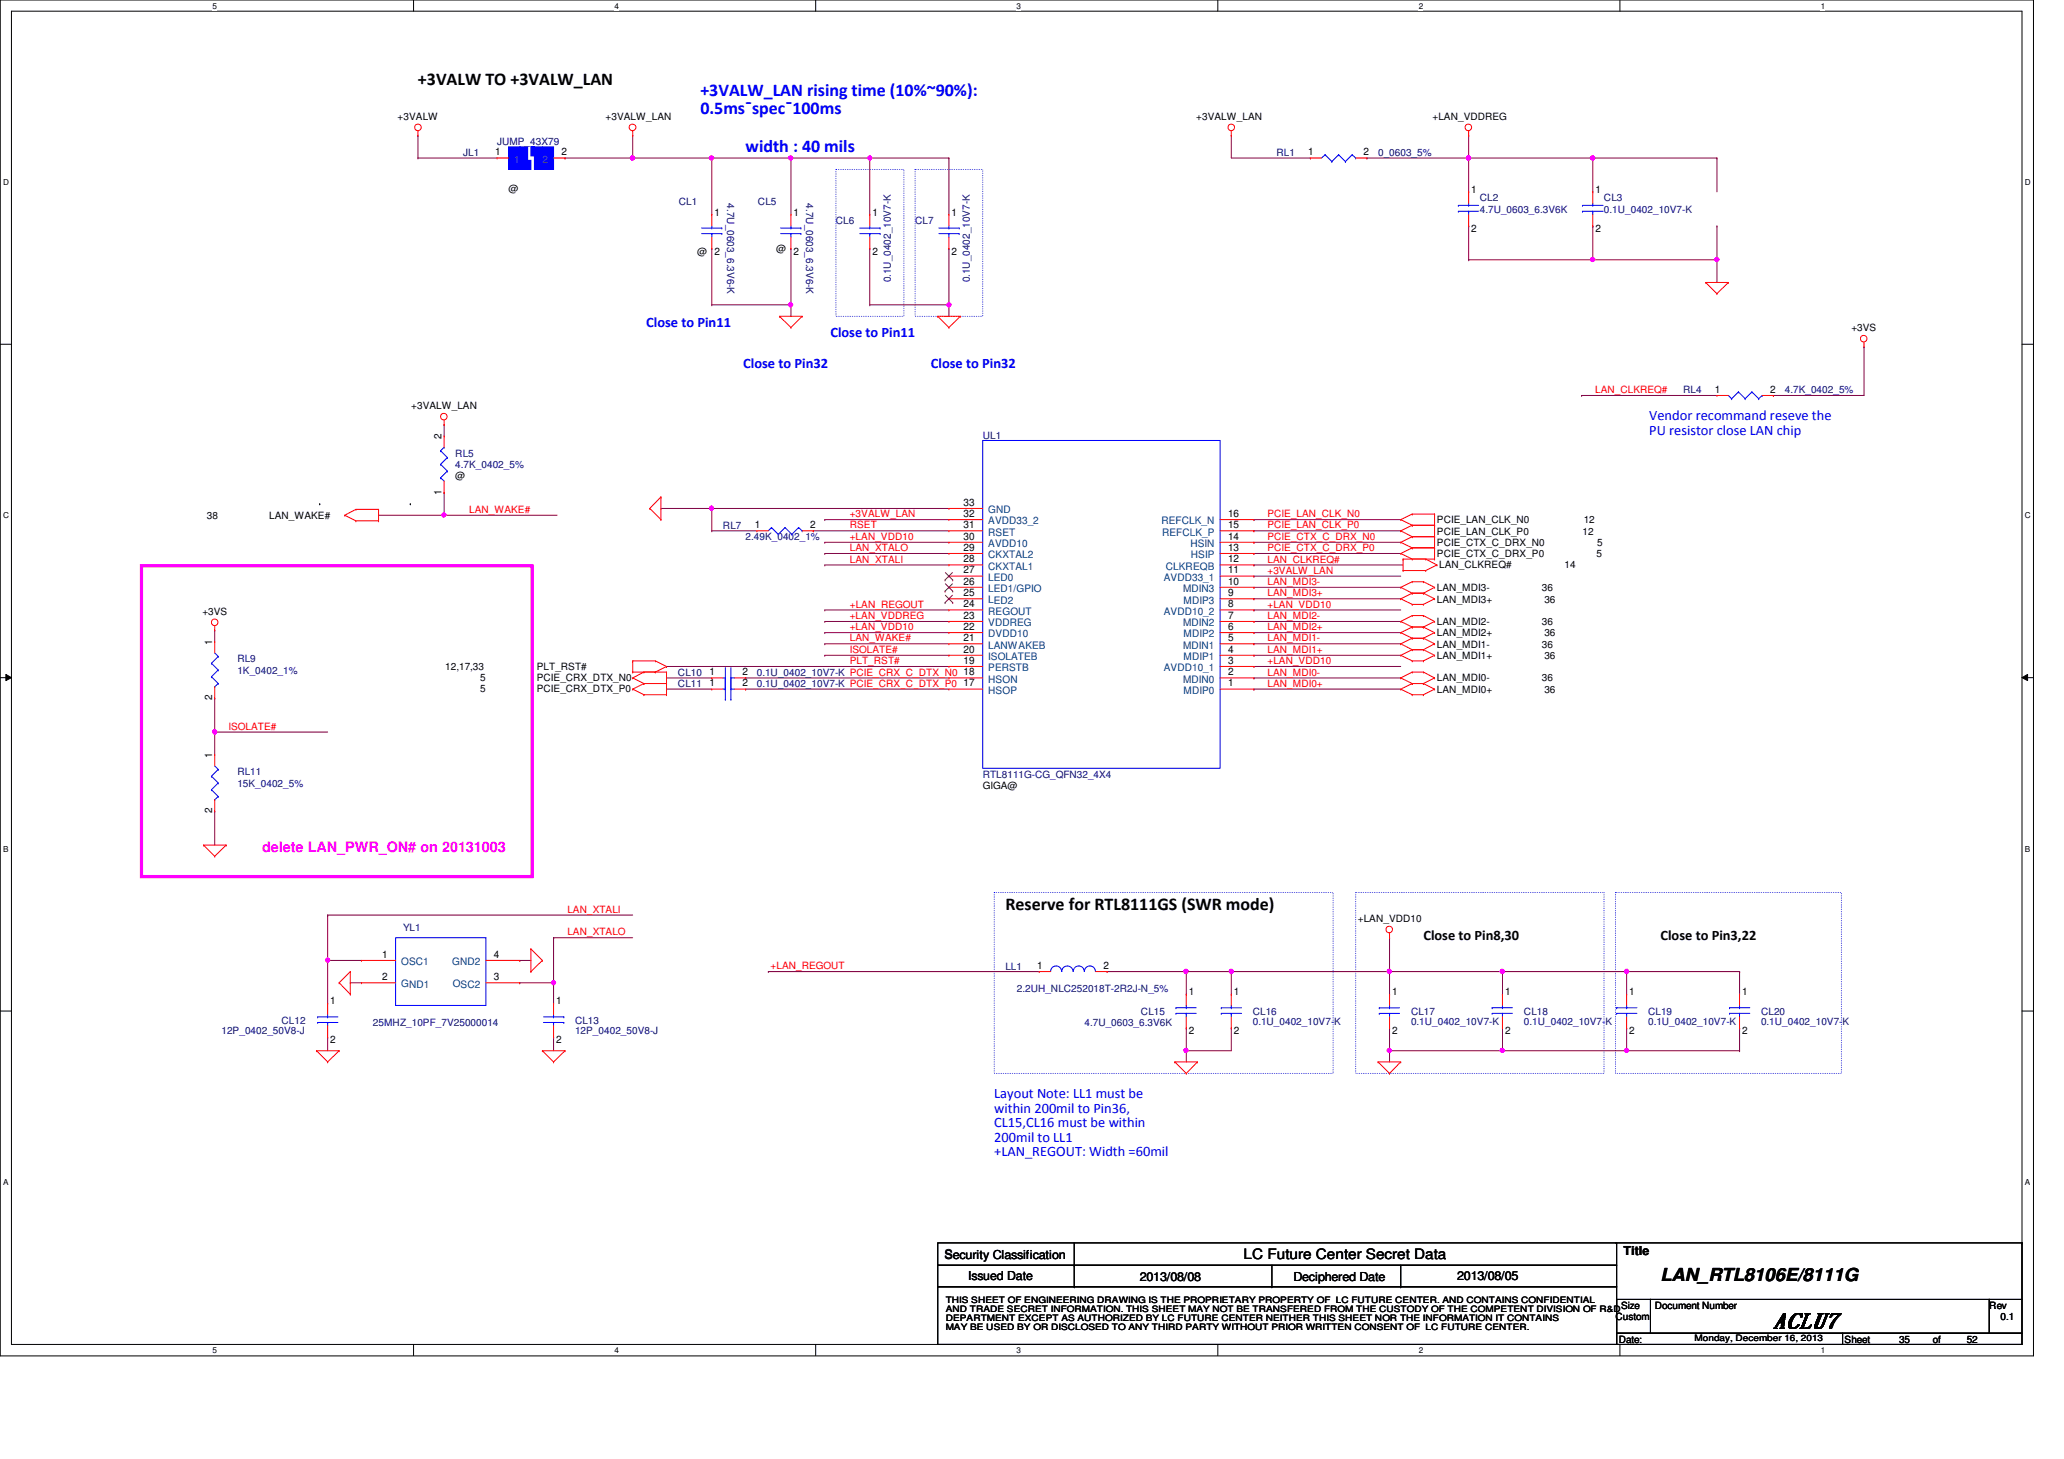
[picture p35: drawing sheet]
<svg xmlns="http://www.w3.org/2000/svg" width="297mm" height="210mm" viewBox="0 0 297 210" stroke-linecap="round" stroke-linejoin="round" font-family="sans-serif">
<defs><g id="words">
<text font-size="3" x="255.2" y="191.1">ACLU7</text>
<g font-size="2.6">
<text x="60.2" y="12.2">+3VALW TO +3VALW_LAN</text>
<text x="144.7" y="130.9">Reserve for RTL8111GS (SWR mode)</text>
<text x="239" y="184.4">LAN_RTL8106E/8111G</text>
</g>
<g font-size="2.6" fill="#00f">
<text x="100.8" y="13.8">+3VALW_LAN rising time (10%~90%):</text>
<text x="100.8" y="16.4">0.5msˉspecˉ100ms</text>
<text x="107.3" y="21.9">width : 40 mils</text>
</g>
<g font-size="2.1" fill="#00f">
<text x="93" y="47">Close to Pin11</text>
<text x="107" y="53">Close to Pin32</text>
<text x="119.5" y="48.5">Close to Pin11</text>
<text x="134" y="52.9">Close to Pin32</text>
<text x="237.4" y="60.5">Vendor recommand reseve the</text>
<text x="237.4" y="62.6">PU resistor close LAN chip</text>
<text x="143.1" y="158">Layout Note: LL1 must be</text>
<text x="143.1" y="160.1">within 200mil to Pin36,</text>
<text x="143.1" y="162.2">CL15,CL16 must be within</text>
<text x="143.1" y="164.3">200mil to LL1</text>
<text x="143.1" y="166.3">+LAN_REGOUT: Width =60mil</text>
</g>
<text font-size="2.1" fill="#f0f" x="37.7" y="122.5">delete LAN_PWR_ON# on 20131003</text>
<g font-size="2.1">
<text x="204.8" y="135.3">Close to Pin8,30</text>
<text x="239" y="135.3">Close to Pin3,22</text>
<text x="179" y="181.2">LC Future Center Secret Data</text>
</g>
<g font-size="1.8">
<text x="135.9" y="181.1">Security Classification</text>
<text x="139.3" y="184.1">Issued Date</text>
<text x="164" y="184.3">2013/08/08</text>
<text x="186.1" y="184.3">Deciphered Date</text>
<text x="209.7" y="184.1">2013/08/05</text>
<text x="233.6" y="180.6">Title</text>
</g>
<g font-size="1.5">
<text x="71.2" y="22.4">1</text>
<text x="80.8" y="22.4">2</text>
<text x="188.2" y="22.4">1</text>
<text x="196.2" y="22.4">2</text>
<text x="211.7" y="27.8">1</text>
<text x="229.6" y="27.8">1</text>
<text x="102.8" y="31">1</text>
<text x="114.2" y="31">1</text>
<text x="125.6" y="31">1</text>
<text x="136.9" y="31">1</text>
<text x="211.7" y="33.4">2</text>
<text x="229.6" y="33.4">2</text>
<text x="102.8" y="36.6">2</text>
<text x="114.2" y="36.6">2</text>
<text x="125.6" y="36.6">2</text>
<text x="136.9" y="36.6">2</text>
<text x="246.8" y="56.5">1</text>
<text x="254.8" y="56.5">2</text>
<text x="63.5" y="63.2" transform="rotate(-90 63.5 63.2)">2</text>
<text x="63.5" y="71.2" transform="rotate(-90 63.5 71.2)">1</text>
<text x="108.6" y="76">1</text>
<text x="116.6" y="76">2</text>
<text x="138.7" y="77.6">30</text>
<text x="138.7" y="74.4">32</text>
<text x="138.7" y="76">31</text>
<text x="138.7" y="72.8">33</text>
<text x="176.7" y="77.6">14</text>
<text x="176.7" y="76">15</text>
<text x="176.7" y="74.4">16</text>
<text x="138.7" y="82.5">27</text>
<text x="138.7" y="80.9">28</text>
<text x="138.7" y="79.2">29</text>
<text x="176.7" y="82.5">11</text>
<text x="176.7" y="80.9">12</text>
<text x="176.7" y="79.2">13</text>
<text x="138.7" y="89">23</text>
<text x="138.7" y="87.4">24</text>
<text x="138.7" y="85.8">25</text>
<text x="138.7" y="84.1">26</text>
<text x="176.7" y="89">7</text>
<text x="176.7" y="87.4">8</text>
<text x="176.7" y="85.8">9</text>
<text x="176.7" y="84.1">10</text>
<text x="30.5" y="92.8" transform="rotate(-90 30.5 92.8)">1</text>
<text x="138.7" y="95.5">19</text>
<text x="138.7" y="93.9">20</text>
<text x="138.7" y="92.2">21</text>
<text x="138.7" y="90.6">22</text>
<text x="176.7" y="95.5">3</text>
<text x="176.7" y="93.9">4</text>
<text x="176.7" y="92.2">5</text>
<text x="176.7" y="90.6">6</text>
<text x="30.5" y="100.8" transform="rotate(-90 30.5 100.8)">2</text>
<text x="102.1" y="98.8">1</text>
<text x="102.1" y="97.2">1</text>
<text x="106.8" y="98.8">2</text>
<text x="106.8" y="97.2">2</text>
<text x="138.7" y="98.8">17</text>
<text x="138.7" y="97.2">18</text>
<text x="176.7" y="98.8">1</text>
<text x="176.7" y="97.2">2</text>
<text x="30.5" y="109" transform="rotate(-90 30.5 109)">1</text>
<text x="30.5" y="117" transform="rotate(-90 30.5 117)">2</text>
<text x="55" y="137.8">1</text>
<text x="71.1" y="137.8">4</text>
<text x="55" y="141">2</text>
<text x="71.1" y="141">3</text>
<text x="149.3" y="139.4">1</text>
<text x="158.8" y="139.4">2</text>
<text x="171.1" y="143.2">1</text>
<text x="177.6" y="143.2">1</text>
<text x="200.4" y="143.2">1</text>
<text x="216.6" y="143.2">1</text>
<text x="234.5" y="143.2">1</text>
<text x="250.7" y="143.2">1</text>
<text x="47.5" y="144.5">1</text>
<text x="80" y="144.5">1</text>
<text x="171.1" y="148.8">2</text>
<text x="177.6" y="148.8">2</text>
<text x="200.4" y="148.8">2</text>
<text x="216.6" y="148.8">2</text>
<text x="234.5" y="148.8">2</text>
<text x="250.7" y="148.8">2</text>
<text x="47.5" y="150.1">2</text>
<text x="80" y="150.1">2</text>
</g>
<g font-size="1.5" fill="#004080">
<text x="74" y="23.4">1</text>
<text x="78.1" y="23.4">2</text>
<text x="142.2" y="77">RSET</text>
<text x="142.2" y="75.4">AVDD33_2</text>
<text x="142.2" y="73.8">GND</text>
<text x="167.2" y="75.4">REFCLK_N</text>
<text x="167.3" y="77">REFCLK_P</text>
<text x="142.2" y="83.6">LED0</text>
<text x="142.2" y="82">CKXTAL1</text>
<text x="142.2" y="80.3">CKXTAL2</text>
<text x="142.2" y="78.7">AVDD10</text>
<text x="167.5" y="83.6">AVDD33_1</text>
<text x="167.8" y="82">CLKREQB</text>
<text x="171.3" y="78.7">HSIN</text>
<text x="171.4" y="80.3">HSIP</text>
<text x="142.2" y="88.4">REGOUT</text>
<text x="142.2" y="86.8">LED2</text>
<text x="142.2" y="85.2">LED1/GPIO</text>
<text x="167.5" y="88.4">AVDD10_2</text>
<text x="170.3" y="85.2">MDIN3</text>
<text x="170.3" y="86.8">MDIP3</text>
<text x="142.2" y="93.3">LANWAKEB</text>
<text x="142.2" y="91.7">DVDD10</text>
<text x="142.2" y="90.1">VDDREG</text>
<text x="142.2" y="94.9">ISOLATEB</text>
<text x="170.3" y="93.3">MDIN1</text>
<text x="170.3" y="90.1">MDIN2</text>
<text x="170.3" y="95">MDIP1</text>
<text x="170.3" y="91.7">MDIP2</text>
<text x="142.2" y="96.6">PERSTB</text>
<text x="142.2" y="98.2">HSON</text>
<text x="142.2" y="99.8">HSOP</text>
<text x="167.5" y="96.6">AVDD10_1</text>
<text x="170.3" y="98.2">MDIN0</text>
<text x="170.3" y="99.8">MDIP0</text>
<text x="57.7" y="142.1">GND1</text>
<text x="57.7" y="138.8">OSC1</text>
<text x="65.1" y="138.8">GND2</text>
<text x="65.1" y="142.1">OSC2</text>
</g>
<g font-size="1.4">
<text x="57.2" y="17.3">+3VALW</text>
<text x="87.2" y="17.3">+3VALW_LAN</text>
<text x="172.2" y="17.3">+3VALW_LAN</text>
<text x="206.2" y="17.3">+LAN_VDDREG</text>
<text x="73.2" y="27.7">@</text>
<text x="100.3" y="36.6">@</text>
<text x="111.7" y="36.3">@</text>
<text x="266.4" y="47.7">+3VS</text>
<text x="59.2" y="58.9">+3VALW_LAN</text>
<text x="65.5" y="69">@</text>
<text x="29.8" y="74.6">38</text>
<text x="38.7" y="74.6">LAN_WAKE#</text>
<text x="206.8" y="75.3">PCIE_LAN_CLK_N0</text>
<text x="206.8" y="76.9">PCIE_LAN_CLK_P0</text>
<text x="227.7" y="76.9">12</text>
<text x="227.9" y="75.3">12</text>
<text x="206.8" y="80.2">PCIE_CTX_C_DRX_P0</text>
<text x="206.8" y="78.6">PCIE_CTX_C_DRX_N0</text>
<text x="207.1" y="81.8">LAN_CLKREQ#</text>
<text x="225.2" y="81.8">14</text>
<text x="229.7" y="80.2">5</text>
<text x="229.9" y="78.6">5</text>
<text x="29.1" y="88.5">+3VS</text>
<text x="206.8" y="89.9">LAN_MDI2-</text>
<text x="206.8" y="86.7">LAN_MDI3+</text>
<text x="206.8" y="85">LAN_MDI3-</text>
<text x="221.9" y="89.9">36</text>
<text x="221.9" y="85">36</text>
<text x="222.3" y="86.7">36</text>
<text x="206.8" y="94.8">LAN_MDI1+</text>
<text x="206.8" y="93.2">LAN_MDI1-</text>
<text x="206.8" y="91.6">LAN_MDI2+</text>
<text x="221.9" y="93.2">36</text>
<text x="222.3" y="94.8">36</text>
<text x="222.3" y="91.6">36</text>
<text x="64.1" y="96.4">12,17,33</text>
<text x="69.1" y="99.5">5</text>
<text x="69.1" y="97.9">5</text>
<text x="77.3" y="97.9">PCIE_CRX_DTX_N0</text>
<text x="77.3" y="99.5">PCIE_CRX_DTX_P0</text>
<text x="77.3" y="96.4">PLT_RST#</text>
<text x="206.8" y="98">LAN_MDI0-</text>
<text x="206.8" y="99.7">LAN_MDI0+</text>
<text x="221.9" y="98">36</text>
<text x="222.3" y="99.7">36</text>
<text x="141.4" y="113.5">GIGA@</text>
<text x="195.4" y="132.7">+LAN_VDD10</text>
<text x="232.5" y="189.9">Custom</text>
<text x="233.3" y="188.3">Size</text>
<text x="238.2" y="188.3">Document Number</text>
<text x="286.3" y="188.3">Rev</text>
<text x="287.9" y="189.9">0.1</text>
<text x="233" y="193.2">Date:</text>
<text x="265.5" y="193.2">Sheet</text>
<text x="273.3" y="193.2">35</text>
<text x="278.2" y="193.2">of</text>
<text x="283" y="193.2">52</text>
</g>
<g font-size="1.4" fill="#000080">
<text x="66.7" y="22.5">JL1</text>
<text x="71.5" y="20.8">JUMP_43X79</text>
<text x="183.7" y="22.5">RL1</text>
<text x="198.3" y="22.5">0_0603_5%</text>
<text x="97.7" y="29.5">CL1</text>
<text x="104.6" y="29.3" transform="rotate(90 104.6 29.3)">4.7U_0603_6.3V6-K</text>
<text x="109.1" y="29.5">CL5</text>
<text x="116" y="29.3" transform="rotate(90 116 29.3)">4.7U_0603_6.3V6-K</text>
<text x="213" y="29">CL2</text>
<text x="230.8" y="29">CL3</text>
<text x="120.3" y="32.2">CL6</text>
<text x="131.7" y="32.2">CL7</text>
<text x="213" y="30.6">4.7U_0603_6.3V6K</text>
<text x="230.8" y="30.6">0.1U_0402_10V7-K</text>
<text x="128.2" y="40.6" transform="rotate(-90 128.2 40.6)">0.1U_0402_10V7-K</text>
<text x="139.6" y="40.6" transform="rotate(-90 139.6 40.6)">0.1U_0402_10V7-K</text>
<text x="242.2" y="56.6">RL4</text>
<text x="256.9" y="56.6">4.7K_0402_5%</text>
<text x="65.5" y="65.7">RL5</text>
<text x="141.4" y="63.1">UL1</text>
<text x="65.5" y="67.4">4.7K_0402_5%</text>
<text x="104" y="76.1">RL7</text>
<text x="107.3" y="77.7">2.49K_0402_1%</text>
<text x="34.2" y="95.3">RL9</text>
<text x="34.2" y="96.9">1K_0402_1%</text>
<text x="97.6" y="98.9">CL11</text>
<text x="97.6" y="97.2">CL10</text>
<text x="108.9" y="97.2">0.1U_0402_10V7-K PCIE_CRX_C_DTX_N0</text>
<text x="108.9" y="98.9">0.1U_0402_10V7-K PCIE_CRX_C_DTX_P0</text>
<text x="34.2" y="111.5">RL11</text>
<text x="34.2" y="113.2">15K_0402_5%</text>
<text x="141.4" y="111.9">RTL8111G-CG_QFN32_4X4</text>
<text x="58" y="134">YL1</text>
<text x="144.7" y="139.5">LL1</text>
<text x="146.3" y="142.7">2.2UH_NLC252018T-2R2J-N_5%</text>
<text x="31.9" y="148.8">12P_0402_50V8-J</text>
<text x="40.5" y="147.3">CL12</text>
<text x="53.7" y="147.7">25MHZ_10PF_7V25000014</text>
<text x="82.8" y="147.3">CL13</text>
<text x="82.8" y="148.7">12P_0402_50V8-J</text>
<text x="156.1" y="147.6">4.7U_0603_6.3V6K</text>
<text x="164.2" y="146">CL15</text>
<text x="180.3" y="146">CL16</text>
<text x="180.3" y="147.5">0.1U_0402_10V7-K</text>
<text x="203.1" y="147.5">0.1U_0402_10V7-K</text>
<text x="203.1" y="146">CL17</text>
<text x="219.3" y="146">CL18</text>
<text x="219.3" y="147.5">0.1U_0402_10V7-K</text>
<text x="237.2" y="146">CL19</text>
<text x="237.2" y="147.5">0.1U_0402_10V7-K</text>
<text x="253.4" y="146">CL20</text>
<text x="253.4" y="147.5">0.1U_0402_10V7-K</text>
</g>
<g font-size="1.4" fill="#f00">
<text x="229.6" y="56.6">LAN_CLKREQ#</text>
<text x="67.5" y="73.8">LAN_WAKE#</text>
<text x="122.3" y="76">RSET</text>
<text x="122.3" y="77.7">+LAN_VDD10</text>
<text x="122.3" y="74.4">+3VALW_LAN</text>
<text x="182.4" y="77.7">PCIE_CTX_C_DRX_N0</text>
<text x="182.4" y="76">PCIE_LAN_CLK_P0</text>
<text x="182.4" y="74.4">PCIE_LAN_CLK_N0</text>
<text x="122.3" y="79.3">LAN_XTALO</text>
<text x="122.3" y="80.9">LAN_XTALI</text>
<text x="182.4" y="79.3">PCIE_CTX_C_DRX_P0</text>
<text x="182.4" y="82.5">+3VALW_LAN</text>
<text x="182.4" y="80.9">LAN_CLKREQ#</text>
<text x="122.3" y="87.4">+LAN_REGOUT</text>
<text x="122.3" y="89.1">+LAN_VDDREG</text>
<text x="182.4" y="87.4">+LAN_VDD10</text>
<text x="182.4" y="84.2">LAN_MDI3-</text>
<text x="182.4" y="85.8">LAN_MDI3+</text>
<text x="182.4" y="89.1">LAN_MDI2-</text>
<text x="122.3" y="92.3">LAN_WAKE#</text>
<text x="122.3" y="90.7">+LAN_VDD10</text>
<text x="122.3" y="93.9">ISOLATE#</text>
<text x="122.3" y="95.5">PLT_RST#</text>
<text x="182.4" y="95.5">+LAN_VDD10</text>
<text x="182.4" y="93.9">LAN_MDI1+</text>
<text x="182.4" y="92.3">LAN_MDI1-</text>
<text x="182.4" y="90.7">LAN_MDI2+</text>
<text x="182.4" y="98.8">LAN_MDI0+</text>
<text x="182.4" y="97.2">LAN_MDI0-</text>
<text x="32.9" y="105">ISOLATE#</text>
<text x="81.7" y="131.3">LAN_XTALI</text>
<text x="81.7" y="134.6">LAN_XTALO</text>
<text x="110.9" y="139.4">+LAN_REGOUT</text>
</g>
<g font-size="1.3">
<text x="136.1" y="187.4">THIS SHEET OF ENGINEERING DRAWING IS THE PROPRIETARY PROPERTY OF LC FUTURE CENTER. AND CONTAINS CONFIDENTIAL</text>
<text x="136.1" y="188.8">AND TRADE SECRET INFORMATION. THIS SHEET MAY NOT BE TRANSFERED FROM THE CUSTODY OF THE COMPETENT DIVISION OF R&amp;D</text>
<text x="136.1" y="190.1">DEPARTMENT EXCEPT AS AUTHORIZED BY LC FUTURE CENTER NEITHER THIS SHEET NOR THE INFORMATION IT CONTAINS</text>
<text x="136.1" y="191.4">MAY BE USED BY OR DISCLOSED TO ANY THIRD PARTY WITHOUT PRIOR WRITTEN CONSENT OF LC FUTURE CENTER.</text>
<text x="243.9" y="193">Monday, December 16, 2013</text>
</g>
<g font-size="1.2">
<text x="30.6" y="1.2">5</text>
<text x="88.4" y="1.2">4</text>
<text x="146.3" y="1.2">3</text>
<text x="204.2" y="1.2">2</text>
<text x="262" y="1.2">1</text>
<text x=".5" y="26.6">D</text>
<text x="291.4" y="26.6">D</text>
<text x=".5" y="74.6">C</text>
<text x="291.4" y="74.6">C</text>
<text x=".5" y="122.5">B</text>
<text x="291.4" y="122.5">B</text>
<text x=".5" y="170.5">A</text>
<text x="291.4" y="170.5">A</text>
<text x="30.6" y="194.6">5</text>
<text x="88.4" y="194.6">4</text>
<text x="146.3" y="194.6">3</text>
<text x="204.2" y="194.7">2</text>
<text x="262" y="194.7">1</text>
</g>
</g></defs>
<path d="M0 0h292.6v195.1h-292.6zM1.6 1.6h289.4v191.8h-289.4z" fill="none" stroke="#000" stroke-width=".14"/>
<g fill="#fff">
<path d="M30.6 .2h.6v1.3h-.6z"/>
<path d="M30.6 193.6h.6v1.3h-.6z"/>
</g>
<path d="M59.5 0v1.6M59.5 193.4v1.6" fill="none" stroke="#000" stroke-width=".14"/>
<g fill="#fff">
<path d="M88.4 .2h.6v1.3h-.6z"/>
<path d="M88.4 193.6h.6v1.3h-.6z"/>
</g>
<path d="M117.4 0v1.6M117.4 193.4v1.6" fill="none" stroke="#000" stroke-width=".14"/>
<g fill="#fff">
<path d="M146.3 .2h.6v1.3h-.6z"/>
<path d="M146.3 193.6h.6v1.3h-.6z"/>
</g>
<path d="M175.3 0v1.6M175.3 193.4v1.6" fill="none" stroke="#000" stroke-width=".14"/>
<g fill="#fff">
<path d="M204.2 .2h.6v1.3h-.6z"/>
<path d="M204.2 193.6h.6v1.3h-.6z"/>
</g>
<path d="M233.1 0v1.6M233.1 193.4v1.6" fill="none" stroke="#000" stroke-width=".14"/>
<g fill="#fff">
<path d="M262 .2h.6v1.3h-.6z"/>
<path d="M262 193.6h.6v1.3h-.6z"/>
<path d="M.5 25.6h.8v1.3h-.8z"/>
<path d="M291.4 25.6h.8v1.3h-.8z"/>
<path d="M.5 73.5h.8v1.3h-.8z"/>
<path d="M291.4 73.5h.8v1.3h-.8z"/>
</g>
<path d="M0 49.5h1.6M291 49.5h1.6" fill="none" stroke="#000" stroke-width=".14"/>
<g fill="#fff">
<path d="M.5 121.5h.7v1.3h-.7z"/>
<path d="M291.4 121.5h.7v1.3h-.7z"/>
</g>
<path d="M0 97.5h1.6M.8 97l.8 .5-.8 .4zM291 97.5l.8-.5v.9zM291 97.5h1.6" fill="none" stroke="#000" stroke-width=".14"/>
<path d="M.8 97l.8 .5-.8 .4zM291 97.5l.8-.5v.9z" fill="#000"/>
<g fill="#fff">
<path d="M.5 169.4h.7v1.3h-.7z"/>
<path d="M291.4 169.4h.7v1.3h-.7z"/>
</g>
<path d="M46 72.5h.1M59.1 72.5h.1M0 145.5h1.6M291 145.5h1.6" fill="none" stroke="#000" stroke-width=".14"/>
<path d="M120.3 24.4h9.8v21.1h-9.8zM131.7 24.4h9.7v21.1h-9.7zM143.1 128.4h48.8v26h-48.8zM195.1 128.4h35.7v26h-35.7zM232.5 128.4h32.5v26h-32.5z" fill="none" stroke="#00f" stroke-width=".14" stroke-dasharray="0 .3"/>
<path d="M20.4 81.4h56.2v44.7h-56.2z" fill="none" stroke="#f0f" stroke-width=".47"/>
<g fill="none" stroke="#800040" stroke-width=".14">
<path d="M102.4 73.2h.1M102.4 73.2h34.2M118.7 78h.1M118.7 78h17.9M180.5 76.4h.1M180.5 76.4h21.1M180.5 74.8h21.1M180.5 74.8h.1M95.9 95.9h.1M95.9 95.9h40.7M118.7 92.6h17.9M118.7 92.6h.1"/>
<path d="M180.5 94.3h.1M180.5 94.3h21.1M180.5 87.8h21.1M180.5 87.8h.1M180.5 97.5h.1M180.5 97.5h21.1"/>
</g>
<circle cx="102.4" cy="73.1" r=".3" fill="#f0f"/>
<circle cx="102.4" cy="73.1" r=".3" fill="none" stroke="#f0f" stroke-width=".14"/>
<g fill="none" stroke="#800040" stroke-width=".14">
<path d="M63.9 74.1h16.3M63.9 74.1h.1M102.4 76.4h.1M102.4 76.4h6.5M117 76.4h19.6M117 76.4h.1M118.7 74.8h.1M118.7 74.8h17.9M118.7 79.6h.1M118.7 79.6h17.9M118.7 91h.1M118.7 91h17.9"/>
<path d="M118.7 94.3h17.9M118.7 94.3h.1M118.7 87.8h17.9M118.7 87.8h.1M118.7 81.3h17.9M118.7 89.4h17.9M118.7 81.3h.1M118.7 89.4h.1M180.5 99.1h.1M180.5 99.1h21.1M180.5 95.9h.1M180.5 95.9h21.1"/>
<path d="M180.5 82.9h21.1M180.5 82.9h.1M180.5 84.5h.1M180.5 84.5h21.1M180.5 92.6h.1M180.5 92.6h21.1M180.5 81.3h21.4M180.5 86.1h21.1M180.5 81.3h.1M180.5 86.1h.1M180.5 91h.1M180.5 91h21.1"/>
<path d="M180.5 89.4h.1M180.5 89.4h21.1"/>
</g>
<circle cx="63.9" cy="74.1" r=".3" fill="#f0f"/>
<circle cx="63.9" cy="74.1" r=".3" fill="none" stroke="#f0f" stroke-width=".14"/>
<path d="M227.6 56.9h.1M227.6 56.9h19.5M268.3 49.9h.1M268.3 49.9v7M63.9 70.9h.1M63.9 70.9v3.2M177.2 139.8h22.8M177.2 139.8h.1M177.2 139.8v3.2" fill="none" stroke="#800040" stroke-width=".14"/>
<circle cx="199.9" cy="139.8" r=".31" fill="#f0f"/>
<circle cx="199.9" cy="139.8" r=".31" fill="none" stroke="#f0f" stroke-width=".14"/>
<circle cx="177.2" cy="139.8" r=".31" fill="#f0f"/>
<circle cx="177.2" cy="139.8" r=".31" fill="none" stroke="#f0f" stroke-width=".14"/>
<path d="M159.3 139.8h.1M159.3 139.8h11.4M170.7 139.8h.1M170.7 139.8v3.2M200 134.9h.1M200 134.9v4.9" fill="none" stroke="#800040" stroke-width=".14"/>
<circle cx="170.7" cy="139.8" r=".31" fill="#f0f"/>
<circle cx="170.7" cy="139.8" r=".31" fill="none" stroke="#f0f" stroke-width=".14"/>
<path d="M170.7 139.8h.1M170.7 139.8h6.5M170.7 151.2h.1M170.7 151.2v1.6M177.2 147.9h.1M177.2 147.9v3.3h-6.5" fill="none" stroke="#800040" stroke-width=".14"/>
<circle cx="170.7" cy="151.1" r=".3" fill="#f0f"/>
<circle cx="170.7" cy="151.1" r=".3" fill="none" stroke="#f0f" stroke-width=".14"/>
<g fill="none" stroke="#800040" stroke-width=".14">
<path d="M110.6 139.8h.1M110.6 139.8h39M200 139.8h.1M200 139.8v3.2M200 139.8h16.2M216.2 139.8h.1M216.2 139.8v3.2M234.1 139.8h.1M234.1 139.8v3.2M170.7 147.9h.1M170.7 147.9v3.3M200 147.9h.1"/>
<path d="M200 151.2h.1M200 147.9v3.3M200 151.2h16.2M234.1 147.9h.1M234.1 147.9v3.3"/>
</g>
<circle cx="199.9" cy="151.1" r=".3" fill="#f0f"/>
<circle cx="199.9" cy="151.1" r=".3" fill="none" stroke="#f0f" stroke-width=".14"/>
<path d="M216.2 139.8h17.9M216.2 139.8h.1M200 151.2h.1M200 151.2v1.6M216.2 147.9h.1M216.2 147.9v3.3" fill="none" stroke="#800040" stroke-width=".14"/>
<circle cx="234.1" cy="139.8" r=".31" fill="#f0f"/>
<circle cx="234.1" cy="139.8" r=".31" fill="none" stroke="#f0f" stroke-width=".14"/>
<circle cx="216.2" cy="139.8" r=".31" fill="#f0f"/>
<circle cx="216.2" cy="139.8" r=".31" fill="none" stroke="#f0f" stroke-width=".14"/>
<path d="M216.2 151.2h17.9M216.2 151.2h.1" fill="none" stroke="#800040" stroke-width=".14"/>
<circle cx="234.1" cy="151.1" r=".3" fill="#f0f"/>
<circle cx="234.1" cy="151.1" r=".3" fill="none" stroke="#f0f" stroke-width=".14"/>
<circle cx="216.2" cy="151.1" r=".3" fill="#f0f"/>
<circle cx="216.2" cy="151.1" r=".3" fill="none" stroke="#f0f" stroke-width=".14"/>
<path d="M229.2 37.4h17.9M229.2 22.7h.1M229.2 37.4h.1M229.2 22.7v4.9" fill="none" stroke="#800040" stroke-width=".14"/>
<circle cx="247.1" cy="37.3" r=".3" fill="#f0f"/>
<circle cx="247.1" cy="37.3" r=".3" fill="none" stroke="#f0f" stroke-width=".14"/>
<circle cx="229.2" cy="37.3" r=".31" fill="#f0f"/>
<circle cx="229.2" cy="37.3" r=".31" fill="none" stroke="#f0f" stroke-width=".14"/>
<path d="M196.7 22.7h.1M196.7 22.7h14.7M229.2 32.5h.1M229.2 32.5v4.9" fill="none" stroke="#800040" stroke-width=".14"/>
<circle cx="211.3" cy="22.7" r=".3" fill="#f0f"/>
<circle cx="211.3" cy="22.7" r=".3" fill="none" stroke="#f0f" stroke-width=".14"/>
<g fill="none" stroke="#800040" stroke-width=".14">
<path d="M177.2 19.5h.1M177.2 19.5v3.2h11.4M188.6 22.7h.1M211.4 22.7h.1M211.4 32.5h.1M211.4 22.7v4.9M211.4 32.5v4.9M247.1 22.7h.1M247.1 37.4h.1M247.1 22.7v4.9M247.1 37.4v3.2M47.2 138.2h.1"/>
<path d="M47.2 131.7h.1M47.2 131.7v6.5M47.2 138.2h4.8"/>
</g>
<circle cx="47.2" cy="138.1" r=".3" fill="#f0f"/>
<circle cx="47.2" cy="138.1" r=".3" fill="none" stroke="#f0f" stroke-width=".14"/>
<path d="M47.2 138.2h.1M47.2 138.2v6.2M79.7 134.9h11.4M79.7 134.9h.1M47.2 149.2h.1M47.2 149.2v2M79.7 141.4h.1M79.7 141.4v3" fill="none" stroke="#800040" stroke-width=".14"/>
<circle cx="79.7" cy="141.4" r=".3" fill="#f0f"/>
<circle cx="79.7" cy="141.4" r=".3" fill="none" stroke="#f0f" stroke-width=".14"/>
<g fill="none" stroke="#800040" stroke-width=".14">
<path d="M60.2 19.5h.1M60.2 19.5v3.2M60.2 22.7h.1M60.2 22.7h11.3M81.3 22.7h9.8M81.3 22.7h.1M47.2 131.7h43.9M47.2 131.7h.1M74.8 138.2h.1M74.8 138.2h1.6M79.7 134.9h.1M79.7 134.9v6.5h-4.9"/>
<path d="M234.1 139.8h16.3M250.4 139.8h.1M250.4 139.8v3.2M50.4 141.4h1.6M50.4 141.4h.1M74.8 141.4h.1M79.7 149.2h.1M79.7 149.2v2M234.1 151.2h16.3M250.4 147.9h.1M250.4 151.2h.1M250.4 147.9v3.3"/>
</g>
<circle cx="91" cy="22.7" r=".31" fill="#f0f"/>
<circle cx="91" cy="22.7" r=".31" fill="none" stroke="#f0f" stroke-width=".14"/>
<path d="M91.1 19.5h.1M91.1 19.5v3.2M102.4 22.7h.1M102.4 22.7h11.4M125.2 22.7h.1M125.2 22.7h11.4M136.6 22.7h.1M136.6 22.7v8.2" fill="none" stroke="#800040" stroke-width=".14"/>
<circle cx="102.4" cy="22.7" r=".3" fill="#f0f"/>
<circle cx="102.4" cy="22.7" r=".3" fill="none" stroke="#f0f" stroke-width=".14"/>
<path d="M102.4 22.7h.1M102.4 22.7v8.2M113.8 43.9h.1M113.8 43.9v1.6" fill="none" stroke="#800040" stroke-width=".14"/>
<circle cx="113.8" cy="43.9" r=".3" fill="#f0f"/>
<circle cx="113.8" cy="43.9" r=".3" fill="none" stroke="#f0f" stroke-width=".14"/>
<path d="M113.8 22.7h.1M113.8 22.7v8.2" fill="none" stroke="#800040" stroke-width=".14"/>
<circle cx="113.8" cy="22.7" r=".3" fill="#f0f"/>
<circle cx="113.8" cy="22.7" r=".3" fill="none" stroke="#f0f" stroke-width=".14"/>
<path d="M102.4 35.7h.1M102.4 35.7v8.2M113.8 22.7h11.4M113.8 35.7h.1M113.8 22.7h.1M113.8 35.7v8.2h-11.4M125.2 22.7h.1M125.2 22.7v8.2M102.4 43.9h.1" fill="none" stroke="#800040" stroke-width=".14"/>
<circle cx="125.2" cy="22.7" r=".3" fill="#f0f"/>
<circle cx="125.2" cy="22.7" r=".3" fill="none" stroke="#f0f" stroke-width=".14"/>
<path d="M136.6 35.7h.1M136.6 35.7v9.8M136.6 43.9h.1" fill="none" stroke="#800040" stroke-width=".14"/>
<circle cx="136.6" cy="43.9" r=".3" fill="#f0f"/>
<circle cx="136.6" cy="43.9" r=".3" fill="none" stroke="#f0f" stroke-width=".14"/>
<path d="M211.4 19.5h.1M211.4 19.5v3.2M91.1 22.7h11.3M91.1 22.7h.1M125.2 35.7h.1M125.2 35.7v8.2M211.4 22.7h.1M211.4 22.7h17.8M125.2 43.9h.1M125.2 43.9h11.4" fill="none" stroke="#800040" stroke-width=".14"/>
<circle cx="229.2" cy="22.7" r=".31" fill="#f0f"/>
<circle cx="229.2" cy="22.7" r=".31" fill="none" stroke="#f0f" stroke-width=".14"/>
<circle cx="211.3" cy="22.7" r=".3" fill="#f0f"/>
<circle cx="211.3" cy="22.7" r=".3" fill="none" stroke="#f0f" stroke-width=".14"/>
<g fill="none" stroke="#800040" stroke-width=".14">
<path d="M211.4 37.4h.1M211.4 37.4h17.8M229.2 22.7h.1M229.2 22.7h17.9M247.1 32.5h.1M247.1 32.5v4.9M255.2 56.9h.1M255.2 56.9h13.1M54.5 74.1h9.4M54.5 74.1h.1M63.9 61.1h.1M63.9 61.1v1.6"/>
<path d="M95.1 73.2h7.3M95.1 73.2h.1M102.4 73.2h.1M102.4 73.2v3.2M30.9 90.7h.1M30.9 90.7v1.6M30.9 116.7h.1M30.9 105.3h.1M30.9 100.5h.1M30.9 100.5v8.1M30.9 116.7v4.9M30.9 105.3h16.3"/>
</g>
<circle cx="30.9" cy="105.3" r=".31" fill="#f0f"/>
<circle cx="30.9" cy="105.3" r=".31" fill="none" stroke="#f0f" stroke-width=".14"/>
<path d="M180.5 78h.1M180.5 78h21.1M180.5 79.6h21.1M180.5 79.6h.1M95.9 97.5h6.5M95.9 97.5h.1M95.9 99.1h6.5M95.9 99.1h.1M107.3 97.5h29.3M107.3 97.5h.1M107.3 99.1h29.3M107.3 99.1h.1" fill="none" stroke="#800040" stroke-width=".14"/>
<g fill="none" stroke="#f00" stroke-width=".14">
<path d="M60.2 19.5h.1M60.2 18.8v.7M91.1 19.5h.1M91.1 18.8v.7M177.2 19.5h.1M177.2 18.8v.7M211.4 19.5h.1M211.4 18.8v.7M102.4 30.9h.1M102.4 35.7h.1M102.4 30.9v1.6M102.4 34.1v1.6"/>
<path d="M125.2 30.9h.1M125.2 30.9v1.6M125.2 35.7h.1M125.2 34.1v1.6M136.6 30.9h.1M136.6 30.9v1.6M136.6 35.7h.1M136.6 34.1v1.6M211.4 27.6h.1M211.4 32.5h.1M211.4 27.6v1.7M211.4 30.9v1.6"/>
<path d="M229.2 32.5h.1M229.2 30.9v1.6M229.2 27.6h.1M229.2 27.6v1.7M112.2 45.5h.1M112.2 45.5h3.2M112.2 45.5l1.6 1.6M113.8 47.1h.1M115.4 45.5h.1M115.4 45.5l-1.6 1.6M135 45.5h.1M135 45.5h3.2"/>
<path d="M135 45.5l1.6 1.6M136.6 47.1h.1M138.2 45.5h.1M138.2 45.5l-1.6 1.6M245.5 40.6h3.2M245.5 40.6h.1M245.5 40.6l1.6 1.6M247.1 42.2h.1M247.1 56.9h.1M247.1 56.9h1.6M248.7 40.6h.1M248.7 40.6l-1.6 1.6"/>
<path d="M253.6 56.9h1.6M255.2 56.9h.1M268.3 49.9h.1M268.3 49.2v.7M49.6 74.1h.1M49.6 74.1l1.6 .8M51.2 73.3l-1.6 .8M51.2 73.3h.1M51.2 74.9h.1M51.2 73.3h3.3M51.2 74.9h3.3M54.5 73.3h.1"/>
<path d="M54.5 74.9h.1M54.5 73.3v1.6M63.9 62.7h.1M63.9 62.7v1.6M63.9 70.9h.1M63.9 69.2v1.7M63.9 61.1h.1M63.9 60.5v.6M93.5 73.2h.1M93.5 73.2l1.6 1.6M95.1 71.5l-1.6 1.7M95.1 74.8h.1"/>
<path d="M95.1 71.5h.1M95.1 71.5v3.3M108.9 76.4h1.7M108.9 76.4h.1M115.4 76.4h1.6M117 76.4h.1M136.6 79.6h4.8M136.6 79.6h.1M136.6 78h4.8M136.6 78h.1M136.6 73.2h4.8M136.6 73.2h.1"/>
<path d="M136.6 76.4h.1M136.6 76.4h4.8M136.6 74.8h4.8M136.6 74.8h.1M175.6 74.8h4.9M175.6 76.4h4.9M175.6 78h4.9M175.6 79.6h4.9M180.5 74.8h.1M180.5 76.4h.1M180.5 78h.1M180.5 79.6h.1"/>
<path d="M201.6 79.6h.1M201.6 79.6l1.6 .8M201.6 78h.1M201.6 78l1.6 .8M201.6 74.8l1.6 .8M201.6 74.8h.1M201.6 76.4l1.6 .8M201.6 76.4h.1M203.2 78.8l-1.6 .8M203.2 78.8h3.3M203.2 77.2l-1.6 .8M203.2 78.8h.1"/>
<path d="M203.2 77.2h3.3M203.2 75.6h3.3M203.2 74h.1M203.2 74h3.3M203.2 74l-1.6 .8M203.2 75.6h.1M203.2 77.2h.1M203.2 75.6l-1.6 .8M206.5 78.8h.1M206.5 74h.1M206.5 74v6.4M206.5 75.6h.1"/>
<path d="M206.5 77.2h.1M30.9 90.7h.1M30.9 90v.7M30.9 92.3h.1M30.9 92.3v1.6M30.9 98.8v1.7M91.1 97.5l1.6 .8M91.1 97.5h.1M91.1 99.1l1.6 .8M91.1 99.1h.1M91.1 96.7h.1M91.1 95.1h.1"/>
<path d="M91.1 95.1h3.2M91.1 95.1v1.6M92.7 98.3h3.2M92.7 96.7h.1M92.7 96.7l-1.6 .8M92.7 99.9h.1M92.7 98.3h.1M92.7 99.9h3.2M92.7 98.3l-1.6 .8M94.3 95.1h.1M94.3 96.7h.1M94.3 95.1l1.6 .8"/>
<path d="M95.9 96.7h.1M95.9 96.7v3.2M95.9 96.7h-4.8M95.9 98.3h.1M95.9 99.9h.1M95.9 95.9h.1M95.9 95.9l-1.6 .8M102.4 97.5h1.6M102.4 97.5h.1M105.7 97.5h1.6M107.3 97.5h.1M136.6 95.9h.1"/>
<path d="M136.6 94.3h.1M136.6 92.6h.1M136.6 91h.1M136.6 89.4h.1M136.6 95.9h4.8M136.6 94.3h4.8M136.6 92.6h4.8M136.6 91h4.8M136.6 89.4h4.8M136.6 97.5h.1M136.6 87.8h.1M136.6 97.5h4.8"/>
<path d="M136.6 87.8h4.8M136.6 99.1h4.8M136.6 86.1h4.8M136.6 99.1h.1M136.6 86.1h.1M136.6 84.5h.1M136.6 84.5h4.8M136.6 82.9h.1M136.6 82.9h4.8M136.6 81.3h4.8M136.6 81.3h.1M175.6 99.1h4.9"/>
<path d="M175.6 97.5h4.9M175.6 95.9h4.9M175.6 81.3h4.9M175.6 94.3h4.9M175.6 82.9h4.9M175.6 92.6h4.9M175.6 84.5h4.9M175.6 91h4.9M175.6 86.1h4.9M175.6 89.4h4.9M175.6 87.8h4.9M180.5 99.1h.1"/>
<path d="M180.5 97.5h.1M180.5 95.9h.1M180.5 81.3h.1M180.5 94.3h.1M180.5 82.9h.1M180.5 92.6h.1M180.5 84.5h.1M180.5 91h.1M180.5 86.1h.1M180.5 89.4h.1M180.5 87.8h.1M201.6 97.5l1.6 .8"/>
<path d="M201.6 97.5h.1M201.6 94.3h.1M201.6 94.3l1.6 .8M201.6 92.6h.1M201.6 92.6l1.6 .9M201.6 91h.1M201.6 91l1.6 .8M201.6 89.4l1.6 .8M201.6 89.4h.1M201.6 99.1l1.6 .8M201.6 99.1h.1M201.6 86.1l1.6 .9"/>
<path d="M201.6 86.1h.1M201.6 84.5l1.6 .8M201.6 84.5h.1M201.9 82.1h3.3M201.9 82.1h.1M201.9 80.4h.1M201.9 80.4h4.6M201.9 80.4v1.7M203.2 80.4h.1M203.2 98.3h1.6M203.2 96.7h.1M203.2 98.3h.1"/>
<path d="M203.2 96.7h1.6M203.2 96.7l-1.6 .8M203.2 93.5l-1.6 .8M203.2 95.1h1.6M203.2 93.5h.1M203.2 95.1h.1M203.2 93.5h1.6M203.2 91.8l-1.6 .8M203.2 91.8h.1M203.2 91.8h1.6M203.2 90.2l-1.6 .8M203.2 90.2h.1"/>
<path d="M203.2 90.2h1.6M203.2 88.6h.1M203.2 88.6h1.6M203.2 88.6l-1.6 .8M203.2 99.9h1.6M203.2 99.9h.1M203.2 98.3l-1.6 .8M203.2 87h1.6M203.2 85.3h.1M203.2 87h.1M203.2 85.3h1.6M203.2 85.3l-1.6 .8"/>
<path d="M203.2 83.7h.1M203.2 83.7h1.6M203.2 83.7l-1.6 .8M204.8 96.7h.1M204.8 98.3h.1M204.8 96.7l1.7 .8M204.8 93.5h.1M204.8 95.1h.1M204.8 93.5l1.7 .8M204.8 91.8h.1M204.8 91.8l1.7 .8M204.8 90.2h.1"/>
<path d="M204.8 90.2l1.7 .8M204.8 88.6h.1M204.8 88.6l1.7 .8M204.8 99.9h.1M204.8 98.3l1.7 .8M204.8 85.3h.1M204.8 87h.1M204.8 85.3l1.7 .8M204.8 83.7h.1M204.8 83.7l1.7 .8M205.2 80.4h.1M205.2 82.1h.1"/>
<path d="M205.2 80.4l1.6 .9M206.5 80.4h.1M206.5 97.5h.1M206.5 97.5l-1.7 .8M206.5 94.3h.1M206.5 94.3l-1.7 .8M206.5 92.6h.1M206.5 92.6l-1.7 .9M206.5 91h.1M206.5 91l-1.7 .8M206.5 89.4h.1M206.5 89.4l-1.7 .8"/>
<path d="M206.5 99.1h.1M206.5 99.1l-1.7 .8M206.5 86.1h.1M206.5 86.1l-1.7 .9M206.5 84.5h.1M206.5 84.5l-1.7 .8M206.8 81.3h.1M206.8 81.3l-1.6 .8M30.9 100.5h.1M29.3 121.6h3.3M29.3 121.6h.1M29.3 121.6l1.6 1.6"/>
<path d="M30.9 123.2h.1M32.6 121.6h.1M32.6 121.6l-1.7 1.6M50.4 139.8h.1M50.4 139.8v3.2M50.4 139.8l-1.6 1.6M52 138.2h.1M52 138.2h4.9M69.9 138.2h4.9M74.8 138.2h.1M76.4 136.5h.1M76.4 139.8h.1"/>
<path d="M76.4 136.5v3.3M76.4 136.5l1.7 1.7M78.1 138.2h.1M78.1 138.2l-1.7 1.6M200 134.9h.1M200 134.2v.7M45.5 151.2l1.7 1.6M45.5 151.2h.1M45.5 151.2h3.3M47.2 152.8h.1M48.8 151.2h.1M48.8 141.4h.1"/>
<path d="M48.8 151.2l-1.6 1.6M48.8 141.4l1.6 1.6M50.4 143h.1M52 141.4h.1M52 141.4h4.9M69.9 141.4h4.9M74.8 141.4h.1M78.1 151.2l1.6 1.6M78.1 151.2h.1M78.1 151.2h3.2M79.7 152.8h.1M81.3 151.2h.1"/>
<path d="M81.3 151.2l-1.6 1.6M169.1 152.8l1.6 1.6M169.1 152.8h.1M169.1 152.8h3.2M170.7 154.4h.1M172.3 152.8h.1M172.3 152.8l-1.6 1.6M177.2 143h.1M177.2 147.9h.1M177.2 143v1.6M177.2 146.3v1.6M198.3 152.8h.1"/>
<path d="M198.3 152.8h3.3M198.3 152.8l1.7 1.6M200 154.4h.1M200 147.9h.1M200 146.3v1.6M200 143h.1M200 143v1.7M201.6 152.8h.1M201.6 152.8l-1.6 1.6M234.1 143h.1M234.1 143v1.6M234.1 147.9h.1"/>
<path d="M234.1 146.3v1.6M250.3 143h.1M250.3 147.9h.1M250.3 143v1.6M250.3 146.3v1.6"/>
<circle cx="60.1" cy="18.3" r=".47"/>
<circle cx="91" cy="18.3" r=".48"/>
<circle cx="177.2" cy="18.3" r=".47"/>
<circle cx="211.3" cy="18.3" r=".47"/>
<circle cx="63.9" cy="59.9" r=".47"/>
<circle cx="268.2" cy="48.7" r=".47"/>
<circle cx="30.9" cy="89.5" r=".47"/>
<circle cx="199.9" cy="133.7" r=".47"/>
</g>
<g fill="none" stroke="#000" stroke-width=".14">
<path d="M135 178.8h97.7v3.2h-97.7zM154.6 178.8v6.3M232.5 178.8h58.5M291 178.8v8.1M291 178.8h.1M135 182h97.7v3.1h-97.7zM135 185.1h97.7v8.3h-97.7zM154.6 182h.1M154.6 185.1h.1M183 182v3.1M183 185.1h.1M201.6 182v3.1"/>
<path d="M201.6 185.1h.1M232.7 186.9h4.8v4.9h-4.8zM232.7 191.8h32.5v1.6h-32.5zM237.5 186.9h48.8v4.9h-48.8zM265.2 191.8h25.8v1.6h-25.8zM286.3 186.9h4.7v4.9h-4.7z"/>
</g>
<g fill="none" stroke="#00f" stroke-width=".14">
<path d="M101 33.6h2.9M101 32.8h2.9M102.4 32.8h.1M102.4 33.6h.1M102.4 32.5v.3M102.4 33.6v.5M103.9 33.6h.1M103.9 32.8h.1M123.7 33.6h3M123.7 32.8h3M125.2 32.8h.1M125.2 33.6h.1"/>
<path d="M125.2 32.5v.3M125.2 33.6v.5M126.7 33.6h.1M126.7 32.8h.1M135.1 33.6h2.9M135.1 32.8h2.9M136.6 32.8h.1M136.6 33.6h.1M136.6 32.5v.3M136.6 33.6v.5M138 33.6h.1M138 32.8h.1"/>
<path d="M209.9 30.4h.1M209.9 29.5h.1M209.9 30.4h2.9M209.9 29.5h2.9M211.4 29.5h.1M211.4 30.4h.1M211.4 29.3v.2M211.4 30.4v.5M227.7 30.4h3M227.7 29.5h3M227.7 30.4h.1M227.7 29.5h.1"/>
<path d="M229.2 29.5h.1M229.2 30.4h.1M229.2 29.3v.2M229.2 30.4v.5M248.7 56.9l.5 .5M249.2 57.4h.1M250.2 56.4h.1M250.2 56.4l1 1M250.2 56.4l-1 1M251.2 57.4h.1M252.1 56.4h.1M252.1 56.4l1 1"/>
<path d="M252.1 56.4l-.9 1M253.1 57.4h.1M253.6 56.9l-.5 .5M253.6 56.9h.1M63.4 68.7l.5 .5M63.4 66.8l1 1M63.4 64.9l1 .9M63.4 68.7h.1M63.4 66.8h.1M63.4 64.9h.1M63.9 64.3h.1M63.9 64.3l-.5 .6"/>
<path d="M64.4 67.8h.1M64.4 65.8h.1M64.4 67.8l-1 .9M64.4 65.8l-1 1M111 75.9h.1M111 75.9l1 1M111 75.9l-.4 .5M112 76.9h.1M113 75.9h.1M113 75.9l1 1M113 75.9l-1 1M114 76.9h.1"/>
<path d="M114.9 75.9h.1M114.9 75.9l.5 .5M114.9 75.9l-.9 1M115.4 76.4h.1M141.4 63.4h34.2v47.1h-34.2zM30.4 95.4h.1M30.4 97.4h.1M30.4 95.4l1 1M30.4 97.4l1 .9M30.9 98.8h.1M30.9 93.9l.5 .5M31.4 94.4h.1"/>
<path d="M31.4 96.4h.1M31.4 98.3h.1M31.4 94.4l-1 1M31.4 96.4l-1 1M31.4 98.3l-.5 .5M104 97.5h.4M104.4 97.5h.1M104.4 99h.1M104.4 96.1v2.9M105.2 99h.1M105.2 97.5h.1M105.2 96.1v2.9"/>
<path d="M105.2 97.5h.5M56.9 134.9h13v9.7h-13zM175.8 145.8h2.9M175.8 145h2.9M175.8 145.8h.1M175.8 145h.1M177.2 145h.1M177.2 145.8h.1M177.2 144.6v.4M177.2 145.8v.5M198.5 145.8h2.9M198.5 145h2.9"/>
<path d="M198.5 145.8h.1M198.5 145h.1M200 145h.1M200 145.8h.1M200 144.7v.3M200 145.8v.5M232.7 145.8h2.9M232.7 145h2.9M232.7 145.8h.1M232.7 145h.1M234.1 145h.1M234.1 145.8h.1"/>
<path d="M234.1 144.6v.4M234.1 145.8v.5M248.9 145.8h.1M248.9 145h.1M248.9 145.8h2.9M248.9 145h2.9M250.3 145h.1M250.3 145.8h.1M250.3 144.6v.4M250.3 145.8v.5"/>
</g>
<path d="M136 86.7h.1M136 85h.1M136 83.4h.1M136.1 85.6l1 1.1M136.1 84l1 1M136.1 82.4l1 1M137.1 85.6l-1.1 1.1M137.1 84l-1.1 1M137.1 82.4l-1.1 1M137.1 86.7h.1M137.1 85h.1M137.1 83.4h.1" fill="none" stroke="#804000" stroke-width=".14"/>
<path d="M73.2 21.1h1.6v3.3h-1.6z" fill-rule="evenodd" fill="#00f"/>
<path d="M73.2 21.1h1.6v3.3h-1.6z" fill="none" stroke="#00f" stroke-width=".14"/>
<path d="M74.8 21.1h1.1v3.3h-1.1z" fill-rule="evenodd" fill="#00f"/>
<path d="M74.8 21.1h1.1v3.3h-1.1z" fill="none" stroke="#00f" stroke-width=".14"/>
<path d="M75.9 23.1h.5v1.3h-.5z" fill-rule="evenodd" fill="#00f"/>
<path d="M75.9 23.1h.5v1.3h-.5z" fill="none" stroke="#00f" stroke-width=".14"/>
<path d="M76.4 21.1h.5v1.3h-.5z" fill-rule="evenodd" fill="#00f"/>
<path d="M76.4 21.1h.5v1.3h-.5z" fill="none" stroke="#00f" stroke-width=".14"/>
<path d="M76.9 21.1h1.2v3.3h-1.2z" fill-rule="evenodd" fill="#00f"/>
<path d="M76.9 21.1h1.2v3.3h-1.2z" fill="none" stroke="#00f" stroke-width=".14"/>
<path d="M78.1 21.1h1.6v3.3h-1.6z" fill-rule="evenodd" fill="#00f"/>
<g fill="none" stroke="#00f" stroke-width=".14">
<path d="M78.1 21.1h1.6v3.3h-1.6zM112.3 33.6h3M112.3 32.8h3M113.8 32.8h.1M113.8 33.6h.1M113.8 32.5v.3M113.8 33.6v.5M115.3 33.6h.1M115.3 32.8h.1M190.7 22.3l-.5 .4M190.7 22.3h.1M190.7 22.3l1 .9"/>
<path d="M191.7 23.2h.1M192.6 22.3l-.9 .9M192.6 22.3h.1M192.6 22.3l1 .9M193.6 23.2h.1M194.6 22.3l-1 .9M194.6 22.3h.1M194.6 22.3l.5 .4M195.1 22.7h.1M104 99.1h.4M104.4 99.1h.1M104.4 97.7v2.9"/>
<path d="M105.2 99.1h.5M105.2 99.1h.1M105.2 97.7v2.9M30.4 111.7h.1M30.4 113.6h.1M30.4 111.7l1 .9M30.4 113.6l1 1M30.9 115.1h.1M30.9 110.2l.5 .5M31.4 110.7h.1M31.4 112.6h.1M31.4 114.6h.1"/>
<path d="M31.4 110.7l-1 1M31.4 112.6l-1 1M31.4 114.6l-.5 .5M104.4 100.6h.1M105.2 100.6h.1M151.2 139.8a.78 .78 0 0 1 .8-.8 .78 .78 0 0 1 .8 .8M152.8 139.8a.8 .8 0 0 1 .8-.8 .8 .8 0 0 1 .8 .8M154.5 139.8a.78 .78 0 0 1 .7-.8 .78 .78 0 0 1 .8 .8M156.1 139.8a.78 .78 0 0 1 .8-.8 .78 .78 0 0 1 .7 .8M45.7 147.1h2.9M45.7 146.3h2.9M45.7 147.1h.1"/>
<path d="M45.7 146.3h.1M47.2 146.3h.1M47.2 147.1h.1M47.2 146v.3M47.2 147.1v.5M78.2 147.1h2.9M78.2 146.3h2.9M79.7 146.3h.1M79.7 147.1h.1M79.7 146v.3M79.7 147.1v.5M81.1 147.1h.1"/>
<path d="M81.1 146.3h.1M169.2 145.8h.1M169.2 145h.1M169.2 145.8h3M169.2 145h3M170.7 145h.1M170.7 145.8h.1M170.7 144.6v.4M170.7 145.8v.5M214.7 145.8h.1M214.7 145h.1M214.7 145.8h3"/>
<path d="M214.7 145h3M216.2 145h.1M216.2 145.8h.1M216.2 144.6v.4M216.2 145.8v.5"/>
</g>
<g fill="none" stroke="#f00" stroke-width=".14">
<path d="M71.5 22.7h1.7M71.5 22.7h.1M79.7 22.7h1.6M81.3 22.7h.1M113.8 30.9h.1M113.8 30.9v1.6M113.8 35.7h.1M113.8 34.1v1.6M188.6 22.7h1.6M188.6 22.7h.1M195.1 22.7h1.6M196.7 22.7h.1"/>
<path d="M102.4 99.1h1.6M102.4 99.1h.1M105.7 99.1h1.6M107.3 99.1h.1M30.9 116.7h.1M30.9 115.1v1.6M30.9 108.6h.1M30.9 108.6v1.6M149.6 139.8h.1M149.6 139.8h1.6M157.7 139.8h1.6M159.3 139.8h.1"/>
<path d="M47.2 149.2h.1M47.2 147.6v1.6M47.2 144.4h.1M47.2 144.4v1.6M79.7 144.3h.1M79.7 144.3v1.7M79.7 149.2h.1M79.7 147.6v1.6M170.7 147.9h.1M170.7 146.3v1.6M170.7 143h.1M170.7 143v1.6"/>
<path d="M216.2 143h.1M216.2 147.9h.1M216.2 143v1.6M216.2 146.3v1.6"/>
</g>
<circle cx="102.4" cy="73.1" r=".3" fill="#f0f"/>
<circle cx="102.4" cy="73.1" r=".3" fill="none" stroke="#f0f" stroke-width=".14"/>
<circle cx="63.9" cy="74.1" r=".3" fill="#f0f"/>
<circle cx="63.9" cy="74.1" r=".3" fill="none" stroke="#f0f" stroke-width=".14"/>
<circle cx="199.9" cy="139.8" r=".31" fill="#f0f"/>
<circle cx="199.9" cy="139.8" r=".31" fill="none" stroke="#f0f" stroke-width=".14"/>
<circle cx="177.2" cy="139.8" r=".31" fill="#f0f"/>
<circle cx="177.2" cy="139.8" r=".31" fill="none" stroke="#f0f" stroke-width=".14"/>
<circle cx="170.7" cy="139.8" r=".31" fill="#f0f"/>
<circle cx="170.7" cy="139.8" r=".31" fill="none" stroke="#f0f" stroke-width=".14"/>
<circle cx="170.7" cy="151.1" r=".3" fill="#f0f"/>
<circle cx="170.7" cy="151.1" r=".3" fill="none" stroke="#f0f" stroke-width=".14"/>
<circle cx="199.9" cy="151.1" r=".3" fill="#f0f"/>
<circle cx="199.9" cy="151.1" r=".3" fill="none" stroke="#f0f" stroke-width=".14"/>
<circle cx="234.1" cy="139.8" r=".31" fill="#f0f"/>
<circle cx="234.1" cy="139.8" r=".31" fill="none" stroke="#f0f" stroke-width=".14"/>
<circle cx="216.2" cy="139.8" r=".31" fill="#f0f"/>
<circle cx="216.2" cy="139.8" r=".31" fill="none" stroke="#f0f" stroke-width=".14"/>
<circle cx="234.1" cy="151.1" r=".3" fill="#f0f"/>
<circle cx="234.1" cy="151.1" r=".3" fill="none" stroke="#f0f" stroke-width=".14"/>
<circle cx="216.2" cy="151.1" r=".3" fill="#f0f"/>
<circle cx="216.2" cy="151.1" r=".3" fill="none" stroke="#f0f" stroke-width=".14"/>
<circle cx="247.1" cy="37.3" r=".3" fill="#f0f"/>
<circle cx="247.1" cy="37.3" r=".3" fill="none" stroke="#f0f" stroke-width=".14"/>
<circle cx="229.2" cy="37.3" r=".31" fill="#f0f"/>
<circle cx="229.2" cy="37.3" r=".31" fill="none" stroke="#f0f" stroke-width=".14"/>
<circle cx="211.3" cy="22.7" r=".3" fill="#f0f"/>
<circle cx="211.3" cy="22.7" r=".3" fill="none" stroke="#f0f" stroke-width=".14"/>
<circle cx="47.2" cy="138.1" r=".3" fill="#f0f"/>
<circle cx="47.2" cy="138.1" r=".3" fill="none" stroke="#f0f" stroke-width=".14"/>
<circle cx="79.7" cy="141.4" r=".3" fill="#f0f"/>
<circle cx="79.7" cy="141.4" r=".3" fill="none" stroke="#f0f" stroke-width=".14"/>
<circle cx="91" cy="22.7" r=".31" fill="#f0f"/>
<circle cx="91" cy="22.7" r=".31" fill="none" stroke="#f0f" stroke-width=".14"/>
<circle cx="102.4" cy="22.7" r=".3" fill="#f0f"/>
<circle cx="102.4" cy="22.7" r=".3" fill="none" stroke="#f0f" stroke-width=".14"/>
<circle cx="113.8" cy="43.9" r=".3" fill="#f0f"/>
<circle cx="113.8" cy="43.9" r=".3" fill="none" stroke="#f0f" stroke-width=".14"/>
<circle cx="113.8" cy="22.7" r=".3" fill="#f0f"/>
<circle cx="113.8" cy="22.7" r=".3" fill="none" stroke="#f0f" stroke-width=".14"/>
<circle cx="125.2" cy="22.7" r=".3" fill="#f0f"/>
<circle cx="125.2" cy="22.7" r=".3" fill="none" stroke="#f0f" stroke-width=".14"/>
<circle cx="136.6" cy="43.9" r=".3" fill="#f0f"/>
<circle cx="136.6" cy="43.9" r=".3" fill="none" stroke="#f0f" stroke-width=".14"/>
<circle cx="229.2" cy="22.7" r=".31" fill="#f0f"/>
<circle cx="229.2" cy="22.7" r=".31" fill="none" stroke="#f0f" stroke-width=".14"/>
<circle cx="211.3" cy="22.7" r=".3" fill="#f0f"/>
<circle cx="211.3" cy="22.7" r=".3" fill="none" stroke="#f0f" stroke-width=".14"/>
<circle cx="30.9" cy="105.3" r=".31" fill="#f0f"/>
<circle cx="30.9" cy="105.3" r=".31" fill="none" stroke="#f0f" stroke-width=".14"/>
<use href="#words"/>
</svg>
